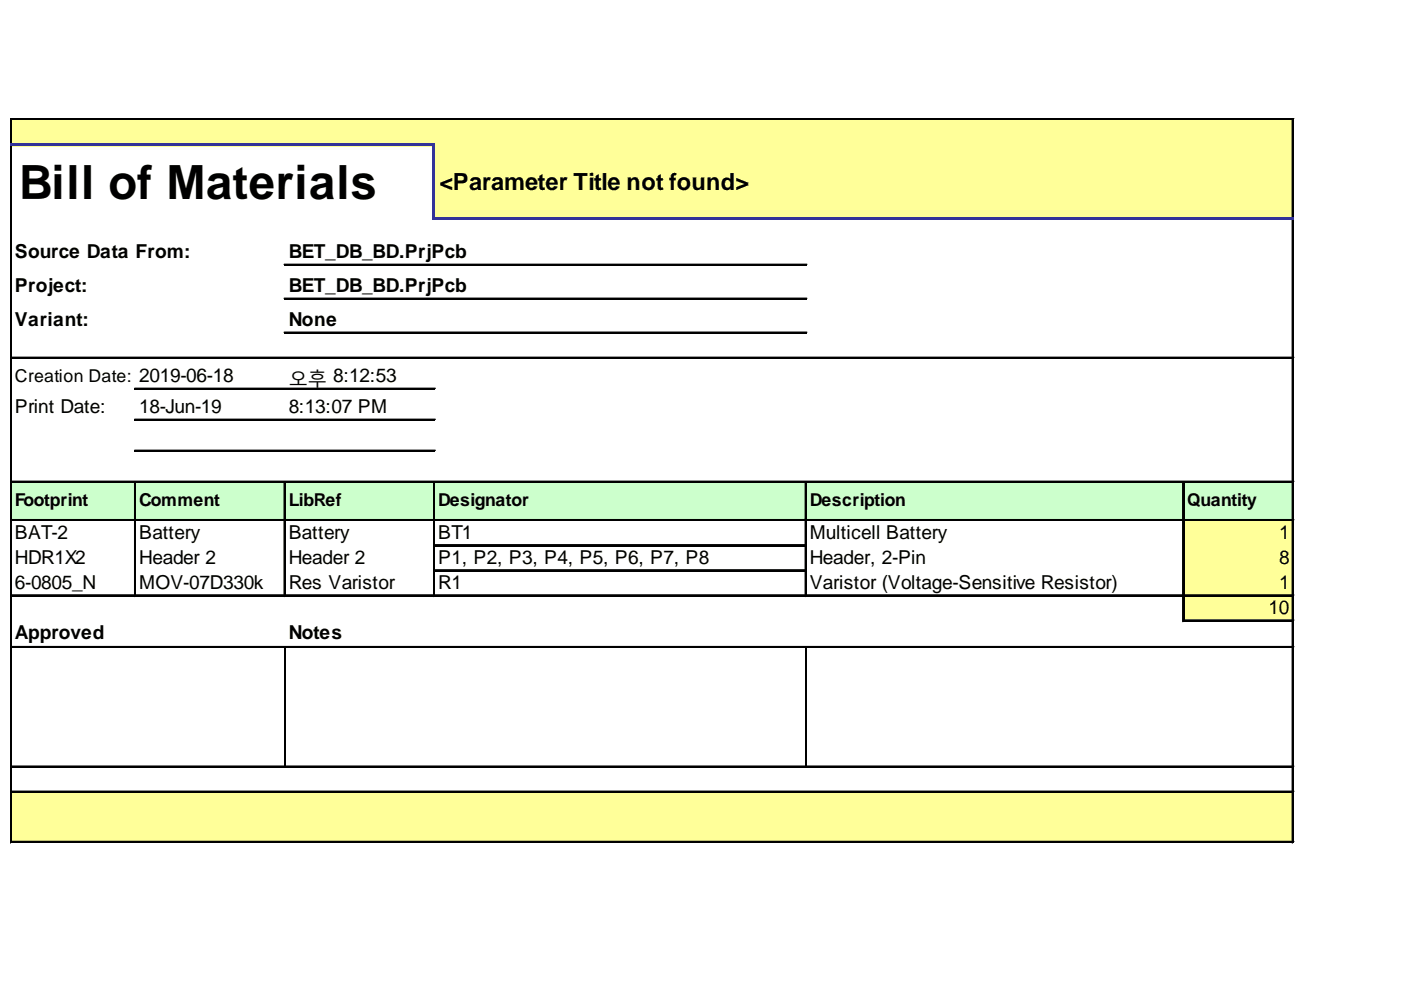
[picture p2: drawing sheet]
<svg xmlns="http://www.w3.org/2000/svg" width="297mm" height="210mm" viewBox="0 0 297 210" stroke-linecap="round" stroke-linejoin="round" font-family="sans-serif">
<defs><g id="words">
<text font-size="10" x="4.1" y="42.3">Bill of Materials</text>
<text font-size="5" x="93.2" y="40.2">&lt;Parameter Title not found&gt;</text>
<g font-size="4.1">
<text x="3.1" y="54.7">Source Data From:</text>
<text x="61.2" y="54.7">BET_DB_BD.PrjPcb</text>
<text x="3.1" y="61.9">Project:</text>
<text x="61.2" y="61.9">BET_DB_BD.PrjPcb</text>
<text x="3.1" y="69.1">Variant:</text>
<text x="61.2" y="69.1">None</text>
<text x="61.2" y="81.8">오후 8:12:53</text>
<text x="3.1" y="87.6">Print Date:</text>
<text x="29.5" y="87.6">18-Jun-19</text>
<text x="61.2" y="87.6">8:13:07 PM</text>
<text x="3.1" y="114.2">BAT-2</text>
<text x="3.1" y="119.5">HDR1X2</text>
<text x="29.5" y="114.2">Battery</text>
<text x="29.5" y="119.5">Header 2</text>
<text x="61.2" y="114.2">Battery</text>
<text x="61.2" y="119.5">Header 2</text>
<text x="92.9" y="114.2">BT1</text>
<text x="92.9" y="119.5">P1, P2, P3, P4, P5, P6, P7, P8</text>
<text x="171.7" y="114.2">Multicell Battery</text>
<text x="171.7" y="119.5">Header, 2-Pin</text>
<text x="271.2" y="114.2">1</text>
<text x="271.2" y="119.5">8</text>
<text x="3.1" y="124.8">6-0805_N</text>
<text x="29.5" y="124.8">MOV-07D330k</text>
<text x="61.2" y="124.8">Res Varistor</text>
<text x="92.9" y="124.8">R1</text>
<text x="171.7" y="124.8">Varistor (Voltage-Sensitive Resistor)</text>
<text x="271.2" y="124.8">1</text>
<text x="269" y="130.1">10</text>
<text x="3.1" y="135.5">Approved</text>
<text x="61.2" y="135.5">Notes</text>
</g>
<g font-size="3.8">
<text x="3.1" y="81">Creation Date: 2019-06-18</text>
<text x="3.1" y="107.3">Footprint</text>
<text x="29.5" y="107.3">Comment</text>
<text x="61.2" y="107.3">LibRef</text>
<text x="92.9" y="107.3">Designator</text>
<text x="171.7" y="107.3">Description</text>
<text x="251.7" y="107.3">Quantity</text>
</g>
</g></defs>
<g fill="#ff9">
<path d="M2.5 25.3h271.8v5.7h-271.8z"/>
<path d="M92 30.7h182.3v16h-182.3z"/>
</g>
<path d="M2.5 102.1h271.8v8.4h-271.8z" fill="#cfc"/>
<g fill="#ff9">
<path d="M250.8 110.2h23.5v5.6h-23.5z"/>
<path d="M250.8 115.5h23.5v5.6h-23.5z"/>
<path d="M250.8 120.8h23.5v5.7h-23.5z"/>
<path d="M250.8 126.2h23.5v5.6h-23.5z"/>
<path d="M2.5 167.8h271.8v10.9h-271.8z"/>
</g>
<path d="M2.2 25.1v5.3M2.4 25.1v5.3M274 25.4v20.6M274.2 25.4v20.6" fill="none" stroke="#000" stroke-width=".31"/>
<path d="M91.6 31h.7v15.7h-.7z" fill="#339"/>
<g fill="none" stroke="#000" stroke-width=".31">
<path d="M2.2 31v147.7M2.4 31v147.7M2.5 25.1h271.8M2.5 25.2h271.8M274 46.7v132M274.2 46.7v132M28.6 102.4v24.1M28.7 102.4v24.1M60.3 102.4v24.1M60.4 102.4v24.1M92 102.4v24.1M92.1 102.4v24.1"/>
<path d="M170.7 102.4v24.1M170.9 102.4v24.1M250.8 102.4v29.4M250.9 102.4v29.4M60.4 137.4v25.1M170.9 137.4v25.1"/>
</g>
<g fill="#339">
<path d="M2.2 30.4h90.1v.6h-90.1z"/>
<path d="M92.3 46h182v.7h-182z"/>
</g>
<g fill="none" stroke="#000" stroke-width=".31">
<path d="M60.3 56.1h110.8M60.3 56.2h110.8M2.5 75.8h271.8M2.5 75.9h271.8M60.3 63.2h110.8M60.3 63.4h110.8M60.3 70.4h110.8M60.3 70.6h110.8M28.6 82.3h63.7M28.6 82.5h63.7M28.6 88.9h63.7M28.6 89.1h63.7"/>
<path d="M28.6 95.5h63.7M28.6 95.6h63.7M2.5 102.1h271.8M2.5 102.2h271.8M2.5 110.2h271.8M2.5 110.3h271.8M92.3 115.5h78.4M92.3 115.7h78.4M2.5 126.2h271.8M2.5 126.3h271.8M2.5 137.1h271.8M2.5 137.3h271.8"/>
<path d="M92.3 120.8h78.4M92.3 121h78.4M251.1 131.5h23.2M251.1 131.6h23.2M2.5 162.5h271.8M2.5 162.6h271.8M2.5 167.8h271.8M2.5 167.9h271.8M2.5 178.4h271.8M2.5 178.6h271.8"/>
</g>
<use href="#words"/>
</svg>
